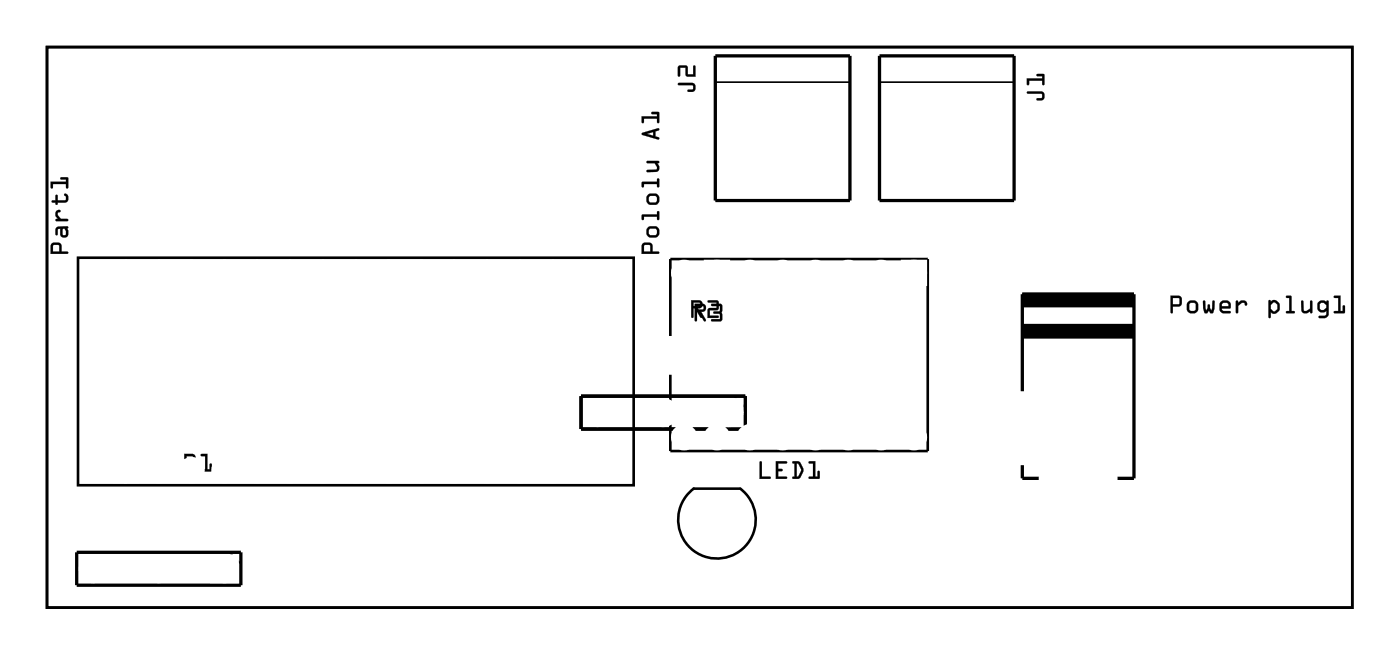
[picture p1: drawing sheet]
<svg xmlns="http://www.w3.org/2000/svg" width="108mm" height="50mm" viewBox="0 0 108 50" stroke-linecap="round" stroke-linejoin="round" font-family="sans-serif">
<path d="M3.6 3.6h101v43.3h-101zM6 19.9h43v17.6h-43zM51.9 26v-6h19.9v14.8h-19.9v-5.8M57.3 37.7h-3.6a3 3 0 0 0-.5 4.5 3 3 0 0 0 4.5 0 3 3 0 0 0-.4-4.4" fill="none" stroke="#000" stroke-width=".2"/>
<g fill="#000">
<path d="M3.6 3.6h101v43.3h-101zM3.6 3.6v43.3h101v-43.3z"/>
<path d="M4 18.8l.2-.1 .4 .1 .1 .1 .1 .5h.4l.1 .2h-1.4zM4.1 18.9v.5h.5v-.5zM4.4 17.6l.8-.1 .1 .6a.32 .32 0 0 1-.3 .3 .32 .32 0 0 1-.3-.3v-.4h-.1h-.1v.4h-.2zM4.9 17.7l-.1 .4 .3 .1v-.3l-.1-.2zM4.4 16.3l.2-.1a.1 .1 0 0 1 .1 .1 .1 .1 0 0 1-.1 .1l-.1 .2 .2 .3h.5l.1 .2h-1v-.2h.2l-.2-.2zM4.3 15.1h.2v.4h.5l.1-.3-.1-.1v-.1a.35 .35 0 0 1 .3 .3 .35 .35 0 0 1-.3 .4h-.5l-.1 .1-.1-.1-.3-.1v-.1h.3zM3.9 14h1.2v-.1h-.4v-.2h.5l.1 .8h-.2v-.3h-1v.3l-.1 .1z"/>
<path d="M4 18.8l.2-.1 .4 .1 .2 .1v.5h.4a.1 .1 0 0 1 .1 .1 .1 .1 0 0 1-.1 .1h-1.3v-.6zM4 18.8l-.1 .8h1.4l-.1-.1-.4-.1-.1-.5-.1-.1zM4.1 19v.4h.5v-.4zM4.1 18.9h.5v.5h-.5zM4.4 17.6l.8-.1a.09 .09 0 0 1 .1 .1 .09 .09 0 0 1-.1 .1l.1 .4a.32 .32 0 0 1-.3 .3 .32 .32 0 0 1-.3-.3v-.4h-.2v.4a.1 .1 0 0 1-.1 .1 .1 .1 0 0 1-.1-.1zM4.4 17.6l-.1 .5h.2v-.4h.1h.1v.4a.31 .31 0 0 0 .3 .2 .31 .31 0 0 0 .3-.2l-.1-.6zM4.9 17.7v.4l.1 .1 .1-.3-.1-.2zM4.9 17.7h.1l.1 .2v.3l-.3-.1zM4.4 16.3l.2-.1a.11 .11 0 0 1 .1 .1 .11 .11 0 0 1-.2 .1v.2l.2 .3h.5a.1 .1 0 0 1 .1 .1 .1 .1 0 0 1-.1 .1h-.8a.1 .1 0 0 1-.1-.1 .1 .1 0 0 1 .1-.1h.1l-.2-.2zM4.4 16.3l-.1 .4 .2 .2h-.2v.2h.9v-.2h-.5l-.2-.3v-.2l.2-.1zM4.3 15.1h.2v.4h.5l.1-.3-.1-.1v-.1a.21 .21 0 0 1 .2 0 .21 .21 0 0 1 .1 .2v.3l-.2 .1-.6 .1a.1 .1 0 0 1-.1 .1 .1 .1 0 0 1-.1-.1h-.2a.1 .1 0 0 1-.1-.1 .1 .1 0 0 1 .1-.1h.2zM4.3 15.1v.4h-.2l-.1 .1h.3l.1 .2 .1-.2h.5a.37 .37 0 0 0 .3-.3 .37 .37 0 0 0-.2-.3h-.1l.1 .2v.2l-.1 .1h-.5v-.4zM3.9 14h1.2v-.1h-.4a.1 .1 0 0 1 0-.1 .1 .1 0 0 1 0-.1h.6v.8a.1 .1 0 0 1-.1 .1 .1 .1 0 0 1-.1-.1v-.3h-1v.3a.1 .1 0 0 1-.1 .1 .1 .1 0 0 1-.1-.1zM3.9 14l.1 .5h.1v-.3h1v.3h.2l-.1-.8-.5 .1v.1h.4v.2z"/>
<path d="M49.7 18.8l.2-.1 .4 .1 .2 .1v.5h.4l.1 .2h-1.4zM49.8 18.9v.5h.5v-.5zM50 17.9a.5 .5 0 0 1 1 0 .5 .5 0 0 1-1 0zM50.2 17.7v.3l.1 .2h.4l.1-.1v-.3l-.1-.1zM49.7 16.6h1.1v-.2l.1-.1 .1 .6-.1 .1-.1-.3h-1v.2l-.1 .1zM50 15.4a.5 .5 0 0 1 1 0 .5 .5 0 0 1-1 0zM50.2 15.2v.3l.1 .1h.4h.1v-.3l-.1-.2zM49.7 14.1l1.1-.1v-.2h.1l.1 .6-.1 .1-.1-.3h-1v.2l-.1 .1zM50 12.5h1v.1h-.1a.38 .38 0 0 1 .1 .4 .38 .38 0 0 1-.3 .3h-.7l.1-.2h.6l.1-.1-.2-.4h-.5zM49.7 10.3l1.2-.4 .1 .1-.3 .1v.4l.3 .1v.1l-.1 .1-1.2-.4zM50 10.3l.5 .2v-.3zM49.6 9h1.2v-.2h-.4v-.1h.5l.1 .8h-.2v-.3h-1v.3h-.1z"/>
<path d="M49.7 18.8l.2-.1 .4 .1 .2 .1v.5h.4a.1 .1 0 0 1 .1 .1 .1 .1 0 0 1-.1 .1h-1.3v-.6zM49.7 18.8l-.1 .8h1.4l-.1-.1-.4-.1v-.5l-.2-.1zM49.8 19v.4h.5v-.4zM49.8 18.9h.5v.5h-.5zM50 17.9a.51 .51 0 0 1 1 0 .51 .51 0 0 1-1 0zM50 17.9a.5 .5 0 0 0 1 0 .5 .5 0 0 0-1 0zM50.2 17.7v.3l.1 .1 .4 .1 .1-.1-.1-.4zM50.2 17.7h.5l.1 .1v.3l-.1 .1h-.4l-.1-.1zM49.7 16.6h1.1v-.2a.1 .1 0 0 1 .1-.1 .1 .1 0 0 1 .1 .1v.5a.1 .1 0 0 1-.1 .1 .1 .1 0 0 1-.1-.1v-.2h-1v.2a.1 .1 0 0 1-.1 .1 .1 .1 0 0 1-.1-.1zM49.7 16.6v.4l.1-.1v-.2h1l.1 .3 .1-.1-.1-.6-.1 .1v.2zM50 15.4a.51 .51 0 0 1 1 0 .51 .51 0 0 1-1 0zM50 15.4a.5 .5 0 0 0 1 0 .5 .5 0 0 0-1 0zM50.2 15.2v.3l.1 .1h.4h.1l-.1-.4zM50.2 15.2l.5-.1 .1 .2v.3l-.1 .1-.4-.1-.1-.1zM49.7 14.1l1.1-.1v-.1a.1 .1 0 0 1 .1-.1 .1 .1 0 0 1 .1 .1v.5a.1 .1 0 0 1-.1 .1 .1 .1 0 0 1-.1-.1v-.2h-1v.2a.1 .1 0 0 1-.1 .1 .1 .1 0 0 1-.1-.1zM49.7 14.1v.4l.1-.1v-.2h1l.1 .2h.1l-.1-.6h-.1v.3zM50 12.5l.9-.1a.11 .11 0 0 1 .1 .2 .1 .1 0 0 1-.1 0 .39 .39 0 0 1-.1 .7h-.7a.09 .09 0 0 1-.1-.1 .09 .09 0 0 1 .1-.1h.6l.1-.2-.2-.3h-.5zM50 12.5l.1 .1h.5l.2 .4-.1 .1h-.6l-.1 .2h.7a.32 .32 0 0 0 .3-.5l-.2-.2h.2l-.1-.2zM49.6 10.3l1.3-.4 .1 .2h-.3v.4l.3 .1v.1l-.1 .1-1.2-.4zM49.7 10.3v.1l1.2 .4 .1-.1-.1-.1-.2-.1v-.4l.3-.1-.1-.1zM50 10.3l.5 .2v-.3zM50 10.3l.5-.1v.3zM49.6 9h1.2v-.2h-.3a.1 .1 0 0 1-.1-.1 .1 .1 0 0 1 .1-.1l.5 .1v.7a.1 .1 0 0 1-.1 .1 .1 .1 0 0 1-.1-.1v-.2h-1v.2a.1 .1 0 0 1-.1 .1 .1 .1 0 0 1-.1-.1zM49.6 9l.1 .5h.1v-.3h1v.3h.2l-.1-.8h-.5v.1h.4v.2z"/>
<path d="M52.5 6.4h1a.36 .36 0 0 1 .3 .4 .36 .36 0 0 1-.3 .3h-.3v-.1v-.1h.4v-.3h-1.1zM52.5 5.1h.6l.1 .1v.5h.4v-.6h.1l.1 .8h-.7l-.1-.7h-.4v.6l-.1 .1z"/>
<path d="M52.5 6.4h1a.37 .37 0 0 1 .3 .4 .37 .37 0 0 1-.3 .3h-.2a.1 .1 0 0 1-.1-.1 .1 .1 0 0 1 .1-.1h.3v-.3h-1.1zM52.5 6.4v.2h1.1v.3l-.4 .1v.1h.3a.35 .35 0 0 0 .3-.3 .35 .35 0 0 0-.3-.4zM52.5 5.1h.7v.6h.4v-.6a.1 .1 0 0 1 .1-.1 .1 .1 0 0 1 .1 .1v.8h-.7l-.1-.7h-.4v.6a.1 .1 0 0 1-.1 .1 .1 .1 0 0 1-.1-.1zM52.5 5.1v.8l.1-.1v-.6h.4l.1 .7h.7l-.1-.8h-.1v.7h-.4v-.6l-.1-.1z"/>
<path d="M79.5 7.1h1a.36 .36 0 0 1 .3 .3 .36 .36 0 0 1-.3 .4h-.3v-.1v-.1h.4v-.4h-1.1zM79.4 6.1h1.2v-.2h-.4v-.1l.5-.1 .1 .8h-.2v-.3h-1v.3l-.1 .1z"/>
<path d="M79.5 7.1h1a.37 .37 0 0 1 .3 .3 .37 .37 0 0 1-.3 .4h-.2a.1 .1 0 0 1-.1-.1 .1 .1 0 0 1 .1-.1l.3-.1v-.2l-1.1-.1zM79.5 7.1v.1h1.1v.4l-.4 .1h.3a.35 .35 0 0 0 .3-.3 .35 .35 0 0 0-.3-.3zM79.4 6.1h1.2v-.2h-.3a.1 .1 0 0 1-.1-.1 .1 .1 0 0 1 .1-.1h.5v.8a.1 .1 0 0 1-.1 .1 .1 .1 0 0 1-.1-.1v-.3h-1v.3a.1 .1 0 0 1-.1 .1 .1 .1 0 0 1-.1-.1zM79.4 6.1l.1 .5 .1-.1v-.3h1v.3h.2l-.1-.8-.5 .1v.1h.4v.2z"/>
<path d="M14.3 35.1h.6a.32 .32 0 0 1 .2 .3 .32 .32 0 0 1-.3 .3l.3 .6a.1 .1 0 0 1 0 .1 .1 .1 0 0 1-.1 0l-.4-.7h-.2v.6a.1 .1 0 0 1-.1 .1 .1 .1 0 0 1 0-.1zM14.3 35.1v1.3l.1-.1v-.6h.2l.4 .7h.1l-.4-.7a.31 .31 0 0 0 .4-.3 .31 .31 0 0 0-.2-.3zM14.4 35.2v.3h.5v-.2zM14.4 35.2h.5l.1 .3h-.6zM15.5 35.1h.6l-.1 1.2h.2v-.4a.1 .1 0 0 1 .1-.1 .1 .1 0 0 1 .1 .1v.5h-.8a.1 .1 0 0 1-.1-.1 .1 .1 0 0 1 .1-.1l.3 .1v-1.1h-.3zM15.6 35.1v.1h.3v1.1h-.3l-.1 .1h.8v-.6l-.1 .1v.4h-.2v-1.2z"/>
<path d="M14.3 35.1h.6a.32 .32 0 0 1 .2 .3 .32 .32 0 0 1-.3 .3l.3 .7h-.1l-.4-.7h-.2v.6l-.1 .1zM14.4 35.2v.3h.5v-.2zM15.5 35.1h.5v1.2h.2v-.4l.1-.1v.6h-.8l.1-.1h.3v-1.1h-.3z"/>
<path d="M53.5 23.2h.6a.32 .32 0 0 1 .3 .4 .32 .32 0 0 1-.4 .2l.3 .6a.1 .1 0 0 1 0 .2 .1 .1 0 0 1-.1-.1l-.4-.7h-.1v.7a.1 .1 0 0 1-.1 .1 .1 .1 0 0 1-.1-.1zM53.5 23.2v1.3h.1v-.7h.2l.4 .7h.1l-.3-.7a.31 .31 0 0 0 .3-.2 .31 .31 0 0 0-.2-.4zM53.7 23.4v.2h.5l-.1-.2zM53.6 23.4h.5l.1 .2-.6 .1zM54.8 23.2h.6l.2 .1v.6l-.7 .1v.4h.6a.1 .1 0 0 1 .1 .1 .1 .1 0 0 1-.1 .1h-.8l.1-.8h.6v-.4h-.6zM54.8 23.2v.2h.6v.4l-.6 .1-.1 .7 .8-.1v-.1h-.6v-.4l.6-.1 .1-.6-.2-.1z"/>
<path d="M53.5 23.2h.6a.32 .32 0 0 1 .2 .4 .32 .32 0 0 1-.3 .2l.3 .7-.1 .1-.4-.8h-.1v.7l-.2 .1zM53.7 23.4v.2h.5l-.1-.2zM54.8 23.2h.6l.2 .1v.6l-.7 .1v.4h.7v.2h-.9l.1-.8h.6v-.4h-.6z"/>
<path d="M53.7 23.5h.6a.32 .32 0 0 1 .3 .3 .32 .32 0 0 1-.4 .3l.4 .6a.1 .1 0 0 1 0 .1 .1 .1 0 0 1-.2 0l-.4-.7h-.1v.6a.1 .1 0 0 1-.1 .1 .1 .1 0 0 1-.1-.1zM53.7 23.5l.1 1.3 .1-.1v-.6h.1l.4 .7h.2l-.4-.7a.31 .31 0 0 0 .4-.3 .31 .31 0 0 0-.3-.3zM53.9 23.6v.3h.5v-.2zM53.9 23.6h.5v.3h-.5zM55 23.5h.7l.2 .1-.1 .5 .1 .6-.2 .1h-.6a.1 .1 0 0 1-.1-.1 .1 .1 0 0 1 .1-.1l.6 .1v-.4l-.4-.1a.1 .1 0 0 1-.1-.1 .1 .1 0 0 1 .1 0l.4-.1v-.4h-.6zM55 23.5l.1 .1h.6v.4l-.5 .1v.1l.5 .1v.4h-.6l-.1 .1h.8l.1-.1-.1-.6 .1-.5-.2-.1z"/>
<path d="M53.7 23.5h.6a.32 .32 0 0 1 .3 .3 .32 .32 0 0 1-.4 .3l.4 .7h-.1l-.5-.7h-.1v.6l-.1 .1zM53.9 23.6v.3h.5v-.2zM55 23.5h.7l.2 .1-.1 .5 .1 .6-.1 .1h-.8l.1-.1h.6v-.4l-.5-.1v-.1l.5-.1v-.4h-.6z"/>
<path d="M58.8 35.7h.1v1.1h.6a.1 .1 0 0 1 .1 .1 .1 .1 0 0 1-.1 .1h-.7zM58.8 35.7v1.3h.8v-.2h-.7v-1.1zM60 35.6h.8a.1 .1 0 0 1 .1 .1 .1 .1 0 0 1-.1 .1h-.6v.4h.3a.1 .1 0 0 1 .1 .1 .1 .1 0 0 1-.1 .1h-.3v.4h.6a.1 .1 0 0 1 .1 .1 .1 .1 0 0 1-.1 .1h-.8zM60 35.6v1.4h.8v-.2h-.6v-.4h.3v-.1v-.1h-.3v-.4h.6l.1-.1zM61.3 35.7h.5l.4 .6-.3 .6-.5 .1a.1 .1 0 0 1-.1-.1 .1 .1 0 0 1 .1-.1h.1v-1h-.2zM61.3 35.7v.1h.2v1h-.2v.1l.5 .1 .3-.5v-.4l-.3-.4zM61.6 35.8v1h.2l.2-.5-.2-.4zM61.6 35.8l.2 .1 .2 .4-.3 .5h-.1zM62.6 35.7l.5-.1v1.2h.1v-.3a.1 .1 0 0 1 .1-.1 .1 .1 0 0 1 .1 .1v.5h-.8a.1 .1 0 0 1-.1-.1 .1 .1 0 0 1 .1-.1h.3v-1h-.3zM62.6 35.7v.1h.3v1h-.3v.1l.8 .1v-.6h-.1l-.1 .4h-.1v-1.2z"/>
<path d="M58.8 35.7h.1v1.1h.7v.2h-.8zM60 35.6l.9 .1-.1 .1h-.6v.4h.3v.1v.1h-.3v.4h.6v.2h-.8zM61.3 35.7h.5a.8 .8 0 0 1 .1 1.2l-.1 .1-.5-.1v-.1h.2v-1h-.2zM61.6 35.8v1h.1l.3-.5-.2-.4zM62.6 35.7l.5-.1v1.2h.1v-.4h.2v.6l-.8-.1v-.1h.3v-1h-.3z"/>
<path d="M90.5 22.8l.8 .1 .1 .2v.5l-.7 .1v.4a.1 .1 0 0 1-.1 .1 .1 .1 0 0 1-.1-.1zM90.6 22.8v1.3v.1l.1-.1v-.4l.6-.1 .1-.5-.1-.2zM90.7 23v.5h.5v-.4zM90.7 23h.5v.5h-.5zM91.8 23.7a.51 .51 0 0 1 1 0 .51 .51 0 0 1-1 0zM91.8 23.7a.5 .5 0 0 0 1 0 .5 .5 0 0 0-1 0zM92 23.5v.5h.1h.4v-.6h-.4zM92 23.5l.4-.1 .1 .1v.4l-.1 .1h-.3h-.1zM93.1 23.2l.1 .1 .1 .7 .1-.4a.1 .1 0 0 1 .1-.1 .1 .1 0 0 1 .1 .1l.1 .4 .1-.7a.1 .1 0 0 1 .1-.1 .1 .1 0 0 1 .1 .1l-.1 .9h-.3l-.1-.2-.1 .2h-.1l-.2-.4zM93.1 23.2v.6l.1 .3 .2 .1 .1-.2 .1 .2h.2l.1-.4v-.6l-.1 .1-.1 .7-.2-.5-.2 .5-.1-.7zM94.4 23.3l.3-.1h.3l.1 .1 .1 .2v.3h-.7l.1 .2h.5a.1 .1 0 0 1 .1 .1 .1 .1 0 0 1-.1 .1h-.5l-.2-.1-.1-.2zM94.4 23.3l-.1 .6 .1 .2 .2 .1h.6v-.2h-.6l-.1-.1v-.1h.7v-.3l-.1-.2-.4-.1zM94.5 23.5v.2h.5l-.1-.3zM94.5 23.5l.4-.1 .1 .3h-.5zM95.6 23.2h.2v.2l.2-.2a.33 .33 0 0 1 .3 0 .33 .33 0 0 1 .2 .4 .14 .14 0 0 1-.2 0 .14 .14 0 0 1-.1-.2h-.1l-.3 .2v.5a.1 .1 0 0 1-.1 .1 .1 .1 0 0 1-.1-.1zM95.6 23.2l.1 1 .1-.1v-.5l.3-.2h.1l.2 .2a.23 .23 0 0 0 0-.3 .23 .23 0 0 0-.2-.1h-.2l-.2 .2-.1-.2zM98.1 23.2h.2v.1l.2-.1h.2l.2 .2 .1 .2a.5 .5 0 0 1-.2 .6h-.3l-.2-.1v.4a.1 .1 0 0 1-.1 .1 .1 .1 0 0 1-.1-.1zM98.2 23.2l-.1 1.3 .1 .1 .1-.1v-.4l.2 .1h.2l.3-.2v-.4l-.3-.4h-.2l-.2 .1v-.1zM98.5 23.4l-.2 .2v.2l.3 .3 .2-.2v-.3l-.2-.2zM98.5 23.4h.1l.2 .2v.3l-.2 .2-.3-.3v-.2zM99.5 22.9h.4v1.1h.2a.1 .1 0 0 1 .1 .1 .1 .1 0 0 1-.1 .1h-.5a.1 .1 0 0 1-.1-.1 .1 .1 0 0 1 .1-.1h.1v-1h-.2zM99.5 22.9v.1h.2v1h-.2v.1l.6 .1v-.1l-.2-.1v-1.1zM100.7 23.2l.1 .1v.6l.1 .1 .4-.2v-.5a.1 .1 0 0 1 .1-.1 .1 .1 0 0 1 .1 .1v.8a.1 .1 0 0 1-.1 .1 .1 .1 0 0 1-.1-.1 .39 .39 0 0 1-.6-.1zM100.7 23.2v.8a.32 .32 0 0 0 .5 .2l.2-.2v.2l.1-.1v-.8h-.1v.6l-.5 .1-.1-.1v-.6zM102 23.3l.2-.1h.3l.1 .1a.1 .1 0 0 1 .1-.1 .1 .1 0 0 1 .1 .1v1.1l-.2 .2h-.5a.1 .1 0 0 1-.1-.1 .1 .1 0 0 1 .1-.1h.4l.1-.4-.2 .1-.4-.1-.1-.2zM102.1 23.3l-.2 .2v.4l.3 .2 .4-.1v.3l-.1 .1h-.4l-.1 .1 .5 .1 .2-.1 .1-.2v-1l-.1-.1a.19 .19 0 0 1-.3 0zM102.1 23.5v.3l.1 .1h.2l.2-.1v-.3l-.2-.1zM102.1 23.5l.3-.1 .2 .2v.2l-.2 .2h-.2l-.1-.2zM103.2 22.9l.5-.1v1.2h.2v-.3a.1 .1 0 0 1 .1-.1 .1 .1 0 0 1 .1 .1l-.1 .5h-.7a.1 .1 0 0 1-.1-.1 .1 .1 0 0 1 .1-.1h.2v-1h-.3zM103.2 22.9v.1h.3v1h-.3v.1l.8 .1v-.6h-.1v.4h-.2v-1.2z"/>
<path d="M90.6 22.8l.7 .1 .1 .2-.1 .5-.6 .1v.4l-.1 .1v-.1zM90.7 23v.5h.5v-.5zM91.8 23.7a.5 .5 0 0 1 1 0 .5 .5 0 0 1-1 0zM92 23.5v.4l.1 .1h.3l.1-.1v-.4l-.1-.1zM93.1 23.2l.1 .1 .1 .7 .2-.5 .2 .5 .1-.7 .1-.1 .1 .1a.95 .95 0 0 1-.2 .9h-.2l-.1-.2-.1 .2h-.2a.95 .95 0 0 1-.1-.9zM94.4 23.3l.3-.1h.3l.1 .1 .1 .2v.3l-.7 .1 .1 .1h.6v.2h-.6l-.2-.1-.1-.2zM94.5 23.5v.2h.5l-.1-.3zM95.6 23.2h.2v.2l.2-.2a.33 .33 0 0 1 .3 0 .33 .33 0 0 1 .2 .4 .12 .12 0 0 1-.2 0 .12 .12 0 0 1 0-.2h-.2l-.3 .2v.6h-.1zM98.2 23.2h.1v.1l.2-.1h.2l.3 .3a.54 .54 0 0 1-.4 .7l-.3-.1v.4h-.2zM98.5 23.4l-.2 .2v.2l.3 .3 .2-.2v-.3l-.2-.2zM99.5 22.9h.4v1.1l.2 .1v.1h-.6v-.2h.2v-1h-.2zM100.7 23.2l.1 .1v.6l.1 .1 .4-.2 .1-.5 .1-.1v1h-.1l-.1-.1a.38 .38 0 0 1-.3 .1 .38 .38 0 0 1-.3-.2zM102 23.3l.2-.1 .4 .1 .1-.1 .1 .1v1l-.3 .3-.5-.1 .1-.1h.4l.1-.4-.2 .1-.4-.1-.1-.2zM102.1 23.5v.3l.1 .1 .2 .1 .2-.2v-.2l-.2-.2zM103.2 22.9l.5-.1v1.2h.2v-.4h.1v.6h-.8v-.2h.3v-1h-.3z"/>
</g>
<g fill="none" stroke="#000" stroke-width=".25">
<path d="M55.3 4.3h10.5v11.2h-10.5zM68 4.3h10.5v11.2h-10.5zM45 30.6h12.7v2.5h-12.7zM79.1 30.2v-7.5h8.6v14.3h-1.2M79.1 35.9v1.1h1.3M79.1 22.9h8.6M79.1 23h8.6M79.1 23.1h8.6M79.1 23.2h8.6M79.1 23.4h8.6M79.1 23.5h8.6M79.1 23.6h8.6"/>
<path d="M79.1 26h8.6M79.1 25.9h8.6M79.1 25.8h8.6M79.1 25.7h8.6M79.1 25.5h8.6M79.1 25.4h8.6M79.1 25.3h8.6M79.1 25.1h8.6M5.9 42.7h12.7v2.5h-12.7z"/>
</g>
<path d="M55.3 6.3h10.5M68 6.3h10.5M56.8 30.6l.9 .9M17.7 42.7l.9 .9" fill="none" stroke="#000" stroke-width=".13"/>
<circle cx="9.7" cy="36.3" r=".67" fill="#fff"/>
<circle cx="9.7" cy="36.3" r=".67" fill="none" stroke="#fff" stroke-width=".69" stroke-linecap="butt"/>
<path d="M9.1 35.6h1.3v1.4h-1.3z" fill="#fff"/>
<path d="M9.1 35.6h1.3v1.4h-1.3z" fill="none" stroke="#fff" stroke-width=".69" stroke-linecap="butt"/>
<circle cx="12.3" cy="36.3" r=".67" fill="#fff"/>
<circle cx="12.3" cy="36.3" r=".67" fill="none" stroke="#fff" stroke-width=".69" stroke-linecap="butt"/>
<circle cx="14.8" cy="36.3" r=".67" fill="#fff"/>
<circle cx="14.8" cy="36.3" r=".67" fill="none" stroke="#fff" stroke-width=".69" stroke-linecap="butt"/>
<circle cx="17.4" cy="36.3" r=".67" fill="#fff"/>
<circle cx="17.4" cy="36.3" r=".67" fill="none" stroke="#fff" stroke-width=".69" stroke-linecap="butt"/>
<circle cx="19.9" cy="36.3" r=".67" fill="#fff"/>
<circle cx="19.9" cy="36.3" r=".67" fill="none" stroke="#fff" stroke-width=".69" stroke-linecap="butt"/>
<circle cx="22.4" cy="36.3" r=".67" fill="#fff"/>
<circle cx="22.4" cy="36.3" r=".67" fill="none" stroke="#fff" stroke-width=".69" stroke-linecap="butt"/>
<circle cx="25" cy="36.3" r=".67" fill="#fff"/>
<circle cx="25" cy="36.3" r=".67" fill="none" stroke="#fff" stroke-width=".69" stroke-linecap="butt"/>
<circle cx="27.5" cy="36.3" r=".67" fill="#fff"/>
<circle cx="27.5" cy="36.3" r=".67" fill="none" stroke="#fff" stroke-width=".69" stroke-linecap="butt"/>
<circle cx="30.1" cy="36.3" r=".67" fill="#fff"/>
<circle cx="30.1" cy="36.3" r=".67" fill="none" stroke="#fff" stroke-width=".69" stroke-linecap="butt"/>
<circle cx="32.6" cy="36.3" r=".67" fill="#fff"/>
<circle cx="32.6" cy="36.3" r=".67" fill="none" stroke="#fff" stroke-width=".69" stroke-linecap="butt"/>
<circle cx="35.1" cy="36.3" r=".67" fill="#fff"/>
<circle cx="35.1" cy="36.3" r=".67" fill="none" stroke="#fff" stroke-width=".69" stroke-linecap="butt"/>
<circle cx="37.7" cy="36.3" r=".67" fill="#fff"/>
<circle cx="37.7" cy="36.3" r=".67" fill="none" stroke="#fff" stroke-width=".69" stroke-linecap="butt"/>
<circle cx="40.2" cy="36.3" r=".67" fill="#fff"/>
<circle cx="40.2" cy="36.3" r=".67" fill="none" stroke="#fff" stroke-width=".69" stroke-linecap="butt"/>
<circle cx="42.8" cy="36.3" r=".67" fill="#fff"/>
<circle cx="42.8" cy="36.3" r=".67" fill="none" stroke="#fff" stroke-width=".69" stroke-linecap="butt"/>
<circle cx="45.3" cy="36.3" r=".67" fill="#fff"/>
<circle cx="45.3" cy="36.3" r=".67" fill="none" stroke="#fff" stroke-width=".69" stroke-linecap="butt"/>
<circle cx="9.7" cy="21.1" r=".67" fill="#fff"/>
<circle cx="9.7" cy="21.1" r=".67" fill="none" stroke="#fff" stroke-width=".69" stroke-linecap="butt"/>
<circle cx="12.3" cy="21.1" r=".67" fill="#fff"/>
<circle cx="12.3" cy="21.1" r=".67" fill="none" stroke="#fff" stroke-width=".69" stroke-linecap="butt"/>
<circle cx="14.8" cy="21.1" r=".67" fill="#fff"/>
<circle cx="14.8" cy="21.1" r=".67" fill="none" stroke="#fff" stroke-width=".69" stroke-linecap="butt"/>
<circle cx="17.4" cy="21.1" r=".67" fill="#fff"/>
<circle cx="17.4" cy="21.1" r=".67" fill="none" stroke="#fff" stroke-width=".69" stroke-linecap="butt"/>
<circle cx="19.9" cy="21.1" r=".67" fill="#fff"/>
<circle cx="19.9" cy="21.1" r=".67" fill="none" stroke="#fff" stroke-width=".69" stroke-linecap="butt"/>
<circle cx="22.4" cy="21.1" r=".67" fill="#fff"/>
<circle cx="22.4" cy="21.1" r=".67" fill="none" stroke="#fff" stroke-width=".69" stroke-linecap="butt"/>
<circle cx="25" cy="21.1" r=".67" fill="#fff"/>
<circle cx="25" cy="21.1" r=".67" fill="none" stroke="#fff" stroke-width=".69" stroke-linecap="butt"/>
<circle cx="27.5" cy="21.1" r=".67" fill="#fff"/>
<circle cx="27.5" cy="21.1" r=".67" fill="none" stroke="#fff" stroke-width=".69" stroke-linecap="butt"/>
<circle cx="30.1" cy="21.1" r=".67" fill="#fff"/>
<circle cx="30.1" cy="21.1" r=".67" fill="none" stroke="#fff" stroke-width=".69" stroke-linecap="butt"/>
<circle cx="32.6" cy="21.1" r=".67" fill="#fff"/>
<circle cx="32.6" cy="21.1" r=".67" fill="none" stroke="#fff" stroke-width=".69" stroke-linecap="butt"/>
<circle cx="35.1" cy="21.1" r=".67" fill="#fff"/>
<circle cx="35.1" cy="21.1" r=".67" fill="none" stroke="#fff" stroke-width=".69" stroke-linecap="butt"/>
<circle cx="37.7" cy="21.1" r=".67" fill="#fff"/>
<circle cx="37.7" cy="21.1" r=".67" fill="none" stroke="#fff" stroke-width=".69" stroke-linecap="butt"/>
<circle cx="40.2" cy="21.1" r=".67" fill="#fff"/>
<circle cx="40.2" cy="21.1" r=".67" fill="none" stroke="#fff" stroke-width=".69" stroke-linecap="butt"/>
<circle cx="42.8" cy="21.1" r=".67" fill="#fff"/>
<circle cx="42.8" cy="21.1" r=".67" fill="none" stroke="#fff" stroke-width=".69" stroke-linecap="butt"/>
<circle cx="45.3" cy="21.1" r=".67" fill="#fff"/>
<circle cx="45.3" cy="21.1" r=".67" fill="none" stroke="#fff" stroke-width=".69" stroke-linecap="butt"/>
<circle cx="7.3" cy="31.2" r=".67" fill="#fff"/>
<circle cx="7.3" cy="31.2" r=".67" fill="none" stroke="#fff" stroke-width=".69" stroke-linecap="butt"/>
<circle cx="9.9" cy="31.2" r=".67" fill="#fff"/>
<circle cx="9.9" cy="31.2" r=".67" fill="none" stroke="#fff" stroke-width=".69" stroke-linecap="butt"/>
<circle cx="7.3" cy="28.7" r=".67" fill="#fff"/>
<circle cx="7.3" cy="28.7" r=".67" fill="none" stroke="#fff" stroke-width=".69" stroke-linecap="butt"/>
<circle cx="9.9" cy="28.7" r=".67" fill="#fff"/>
<circle cx="9.9" cy="28.7" r=".67" fill="none" stroke="#fff" stroke-width=".69" stroke-linecap="butt"/>
<circle cx="7.3" cy="26.1" r=".67" fill="#fff"/>
<circle cx="7.3" cy="26.1" r=".67" fill="none" stroke="#fff" stroke-width=".69" stroke-linecap="butt"/>
<circle cx="9.9" cy="26.1" r=".67" fill="#fff"/>
<circle cx="9.9" cy="26.1" r=".67" fill="none" stroke="#fff" stroke-width=".69" stroke-linecap="butt"/>
<path d="M70.1 20.4h1.2v1.3h-1.2z" fill="#fff"/>
<path d="M70.1 20.4h1.2v1.3h-1.2z" fill="none" stroke="#fff" stroke-width=".76" stroke-linecap="butt"/>
<path d="M54.8 20.4h1.3v1.3h-1.3z" fill="#fff"/>
<path d="M54.8 20.4h1.3v1.3h-1.3z" fill="none" stroke="#fff" stroke-width=".76" stroke-linecap="butt"/>
<circle cx="52.9" cy="33.8" r=".64" fill="#fff"/>
<circle cx="52.9" cy="33.8" r=".64" fill="none" stroke="#fff" stroke-width=".76" stroke-linecap="butt"/>
<circle cx="52.9" cy="21.1" r=".64" fill="#fff"/>
<circle cx="52.9" cy="21.1" r=".64" fill="none" stroke="#fff" stroke-width=".76" stroke-linecap="butt"/>
<circle cx="55.5" cy="33.8" r=".64" fill="#fff"/>
<circle cx="55.5" cy="33.8" r=".64" fill="none" stroke="#fff" stroke-width=".76" stroke-linecap="butt"/>
<circle cx="55.5" cy="21.1" r=".64" fill="#fff"/>
<circle cx="55.5" cy="21.1" r=".64" fill="none" stroke="#fff" stroke-width=".76" stroke-linecap="butt"/>
<circle cx="58" cy="33.8" r=".64" fill="#fff"/>
<circle cx="58" cy="33.8" r=".64" fill="none" stroke="#fff" stroke-width=".76" stroke-linecap="butt"/>
<circle cx="58" cy="21.1" r=".64" fill="#fff"/>
<circle cx="58" cy="21.1" r=".64" fill="none" stroke="#fff" stroke-width=".76" stroke-linecap="butt"/>
<circle cx="60.5" cy="33.8" r=".64" fill="#fff"/>
<circle cx="60.5" cy="33.8" r=".64" fill="none" stroke="#fff" stroke-width=".76" stroke-linecap="butt"/>
<circle cx="60.5" cy="21.1" r=".64" fill="#fff"/>
<circle cx="60.5" cy="21.1" r=".64" fill="none" stroke="#fff" stroke-width=".76" stroke-linecap="butt"/>
<circle cx="63.1" cy="33.8" r=".64" fill="#fff"/>
<circle cx="63.1" cy="33.8" r=".64" fill="none" stroke="#fff" stroke-width=".76" stroke-linecap="butt"/>
<circle cx="63.1" cy="21.1" r=".64" fill="#fff"/>
<circle cx="63.1" cy="21.1" r=".64" fill="none" stroke="#fff" stroke-width=".76" stroke-linecap="butt"/>
<circle cx="65.6" cy="33.8" r=".64" fill="#fff"/>
<circle cx="65.6" cy="33.8" r=".64" fill="none" stroke="#fff" stroke-width=".76" stroke-linecap="butt"/>
<circle cx="65.6" cy="21.1" r=".64" fill="#fff"/>
<circle cx="65.6" cy="21.1" r=".64" fill="none" stroke="#fff" stroke-width=".76" stroke-linecap="butt"/>
<circle cx="68.2" cy="33.8" r=".64" fill="#fff"/>
<circle cx="68.2" cy="33.8" r=".64" fill="none" stroke="#fff" stroke-width=".76" stroke-linecap="butt"/>
<circle cx="68.2" cy="21.1" r=".64" fill="#fff"/>
<circle cx="68.2" cy="21.1" r=".64" fill="none" stroke="#fff" stroke-width=".76" stroke-linecap="butt"/>
<circle cx="70.7" cy="33.8" r=".64" fill="#fff"/>
<circle cx="70.7" cy="33.8" r=".64" fill="none" stroke="#fff" stroke-width=".76" stroke-linecap="butt"/>
<circle cx="70.7" cy="21.1" r=".64" fill="#fff"/>
<circle cx="70.7" cy="21.1" r=".64" fill="none" stroke="#fff" stroke-width=".76" stroke-linecap="butt"/>
<path d="M16.6 43.2h1.5v1.5h-1.5z" fill="#fff"/>
<path d="M16.6 43.2h1.5v1.5h-1.5z" fill="none" stroke="#fff" stroke-width=".76" stroke-linecap="butt"/>
<circle cx="17.4" cy="43.9" r=".74" fill="#fff"/>
<circle cx="17.4" cy="43.9" r=".74" fill="none" stroke="#fff" stroke-width=".76" stroke-linecap="butt"/>
<circle cx="12.3" cy="43.9" r=".74" fill="#fff"/>
<circle cx="12.3" cy="43.9" r=".74" fill="none" stroke="#fff" stroke-width=".76" stroke-linecap="butt"/>
<circle cx="7.2" cy="43.9" r=".74" fill="#fff"/>
<circle cx="7.2" cy="43.9" r=".74" fill="none" stroke="#fff" stroke-width=".76" stroke-linecap="butt"/>
<circle cx="55.5" cy="41.4" r=".6" fill="#fff"/>
<circle cx="55.5" cy="41.4" r=".6" fill="none" stroke="#fff" stroke-width=".65" stroke-linecap="butt"/>
<path d="M54.9 40.8h1.2v1.2h-1.2z" fill="#fff"/>
<path d="M54.9 40.8h1.2v1.2h-1.2z" fill="none" stroke="#fff" stroke-width=".65" stroke-linecap="butt"/>
<circle cx="55.5" cy="38.9" r=".6" fill="#fff"/>
<circle cx="55.5" cy="38.9" r=".6" fill="none" stroke="#fff" stroke-width=".65" stroke-linecap="butt"/>
<circle cx="83.4" cy="36.3" r="1.52" fill="#fff"/>
<circle cx="83.4" cy="36.3" r="1.52" fill="none" stroke="#fff" stroke-width=".76" stroke-linecap="butt"/>
<circle cx="83.4" cy="30.2" r="1.52" fill="#fff"/>
<circle cx="83.4" cy="30.2" r="1.52" fill="none" stroke="#fff" stroke-width=".76" stroke-linecap="butt"/>
<circle cx="78.6" cy="33.3" r="1.52" fill="#fff"/>
<circle cx="78.6" cy="33.3" r="1.52" fill="none" stroke="#fff" stroke-width=".76" stroke-linecap="butt"/>
<path d="M55.6 31.1h1.5v1.5h-1.5z" fill="#fff"/>
<path d="M55.6 31.1h1.5v1.5h-1.5z" fill="none" stroke="#fff" stroke-width=".76" stroke-linecap="butt"/>
<circle cx="56.4" cy="31.9" r=".74" fill="#fff"/>
<circle cx="56.4" cy="31.9" r=".74" fill="none" stroke="#fff" stroke-width=".76" stroke-linecap="butt"/>
<circle cx="51.3" cy="31.9" r=".74" fill="#fff"/>
<circle cx="51.3" cy="31.9" r=".74" fill="none" stroke="#fff" stroke-width=".76" stroke-linecap="butt"/>
<circle cx="46.2" cy="31.9" r=".74" fill="#fff"/>
<circle cx="46.2" cy="31.9" r=".74" fill="none" stroke="#fff" stroke-width=".76" stroke-linecap="butt"/>
<path d="M55.6 31.1h1.5v1.5h-1.5z" fill="#fff"/>
<path d="M55.6 31.1h1.5v1.5h-1.5z" fill="none" stroke="#fff" stroke-width=".76" stroke-linecap="butt"/>
<circle cx="56.4" cy="31.9" r=".74" fill="#fff"/>
<circle cx="56.4" cy="31.9" r=".74" fill="none" stroke="#fff" stroke-width=".76" stroke-linecap="butt"/>
<circle cx="51.3" cy="31.9" r=".74" fill="#fff"/>
<circle cx="51.3" cy="31.9" r=".74" fill="none" stroke="#fff" stroke-width=".76" stroke-linecap="butt"/>
<circle cx="46.2" cy="31.9" r=".74" fill="#fff"/>
<circle cx="46.2" cy="31.9" r=".74" fill="none" stroke="#fff" stroke-width=".76" stroke-linecap="butt"/>
<path d="M69.9 10.2h1.6v1.5h-1.6z" fill="#fff"/>
<path d="M69.9 10.2h1.6v1.5h-1.6z" fill="none" stroke="#fff" stroke-width=".76" stroke-linecap="butt"/>
<circle cx="70.7" cy="10.9" r=".76" fill="#fff"/>
<circle cx="70.7" cy="10.9" r=".76" fill="none" stroke="#fff" stroke-width=".76" stroke-linecap="butt"/>
<circle cx="75.8" cy="10.9" r=".76" fill="#fff"/>
<circle cx="75.8" cy="10.9" r=".76" fill="none" stroke="#fff" stroke-width=".76" stroke-linecap="butt"/>
<path d="M57.2 10.2h1.6v1.5h-1.6z" fill="#fff"/>
<path d="M57.2 10.2h1.6v1.5h-1.6z" fill="none" stroke="#fff" stroke-width=".76" stroke-linecap="butt"/>
<circle cx="58" cy="10.9" r=".76" fill="#fff"/>
<circle cx="58" cy="10.9" r=".76" fill="none" stroke="#fff" stroke-width=".76" stroke-linecap="butt"/>
<circle cx="63.1" cy="10.9" r=".76" fill="#fff"/>
<circle cx="63.1" cy="10.9" r=".76" fill="none" stroke="#fff" stroke-width=".76" stroke-linecap="butt"/>
</svg>
